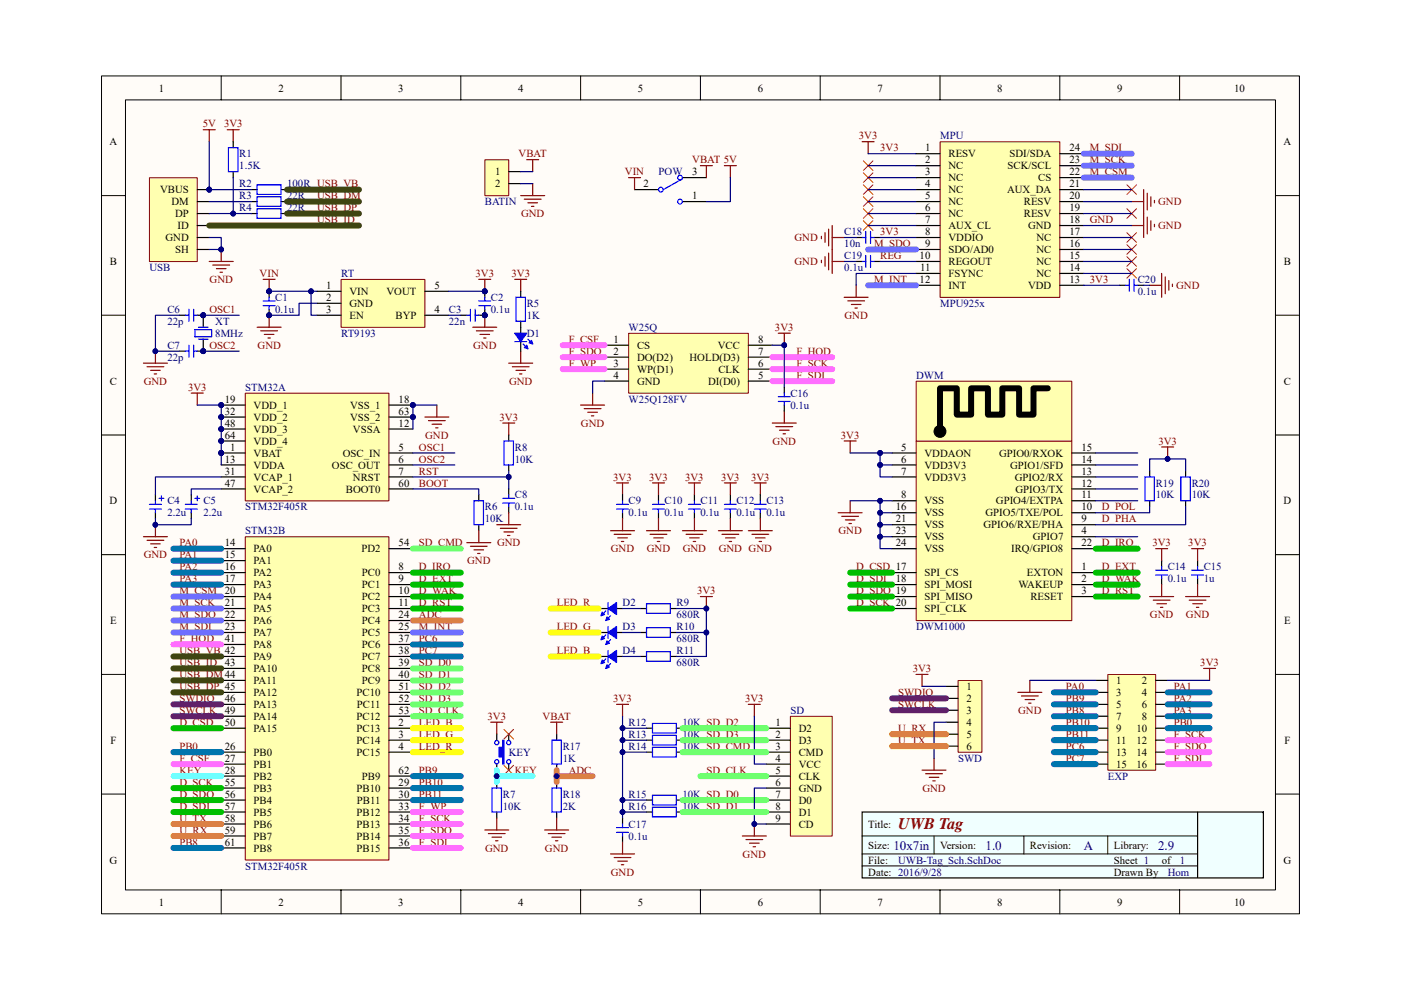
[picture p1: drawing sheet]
<svg xmlns="http://www.w3.org/2000/svg" width="297mm" height="210mm" viewBox="0 0 297 210" stroke-linecap="round" stroke-linejoin="round" font-family="sans-serif">
<defs><g id="words">
<text font-size="3.4" fill="#800000" x="190.4" y="175.9">UWB Tag</text>
<g font-size="2.8" fill="#000080">
<text x="189.4" y="180.3">10x7in</text>
<text x="209" y="180.3">1.0</text>
<text x="229.8" y="180.3">A</text>
<text x="245.6" y="180.3">2.9</text>
</g>
<g font-size="2.3">
<text x="33.7" y="19.4">1</text>
<text x="59.1" y="19.4">2</text>
<text x="84.5" y="19.4">3</text>
<text x="109.9" y="19.4">4</text>
<text x="135.3" y="19.4">5</text>
<text x="160.7" y="19.4">6</text>
<text x="186.1" y="19.4">7</text>
<text x="211.5" y="19.4">8</text>
<text x="236.8" y="19.4">9</text>
<text x="261.7" y="19.4">10</text>
<text x="23.2" y="30.8">A</text>
<text x="196.1" y="32.1">1</text>
<text x="196.1" y="34.6">2</text>
<text x="201.1" y="33.4">RESV</text>
<text x="201.1" y="35.9">NC</text>
<text x="213.6" y="35.9">SCK/SCL</text>
<text x="214" y="33.4">SDI/SDA</text>
<text x="226.8" y="34.6">23</text>
<text x="226.8" y="32.1">24</text>
<text x="272.1" y="30.8">A</text>
<text x="33.9" y="41">VBUS</text>
<text x="105" y="37.2">1</text>
<text x="105" y="39.7">2</text>
<text x="136.5" y="39.7">2</text>
<text x="146.7" y="37.2">3</text>
<text x="196.1" y="37.2">3</text>
<text x="196.1" y="39.7">4</text>
<text x="201.1" y="38.5">NC</text>
<text x="201.1" y="41">NC</text>
<text x="213.5" y="41">AUX_DA</text>
<text x="220.1" y="38.5">CS</text>
<text x="226.8" y="39.7">21</text>
<text x="226.8" y="37.2">22</text>
<text x="36.4" y="43.5">DM</text>
<text x="37.1" y="46.1">DP</text>
<text x="146.7" y="42.3">1</text>
<text x="196.1" y="42.3">5</text>
<text x="196.1" y="44.8">6</text>
<text x="196.1" y="47.3">7</text>
<text x="201.1" y="43.5">NC</text>
<text x="201.1" y="46.1">NC</text>
<text x="217.1" y="46.1">RESV</text>
<text x="217.1" y="43.5">RESV</text>
<text x="226.8" y="44.8">19</text>
<text x="226.8" y="42.3">20</text>
<text x="226.8" y="47.3">18</text>
<text x="35.1" y="51.2">GND</text>
<text x="37.1" y="53.7">SH</text>
<text x="37.7" y="48.6">ID</text>
<text x="196.1" y="49.9">8</text>
<text x="196.1" y="52.4">9</text>
<text x="201.1" y="48.6">AUX_CL</text>
<text x="201.1" y="51.2">VDDIO</text>
<text x="201.1" y="53.7">SDO/AD0</text>
<text x="218" y="48.6">GND</text>
<text x="219.7" y="53.7">NC</text>
<text x="219.7" y="51.2">NC</text>
<text x="226.8" y="52.4">16</text>
<text x="226.8" y="49.9">17</text>
<text x="23.3" y="56.2">B</text>
<text x="195" y="55">10</text>
<text x="195.1" y="57.5">11</text>
<text x="201.1" y="56.2">REGOUT</text>
<text x="201.1" y="58.8">FSYNC</text>
<text x="219.7" y="58.8">NC</text>
<text x="219.7" y="56.2">NC</text>
<text x="226.8" y="57.5">14</text>
<text x="226.8" y="55">15</text>
<text x="272.2" y="56.2">B</text>
<text x="69.1" y="61.3">1</text>
<text x="69.1" y="63.8">2</text>
<text x="74.1" y="62.6">VIN</text>
<text x="74.1" y="65.1">GND</text>
<text x="82" y="62.6">VOUT</text>
<text x="92.1" y="61.3">5</text>
<text x="195" y="60">12</text>
<text x="201.1" y="61.3">INT</text>
<text x="218" y="61.3">VDD</text>
<text x="226.8" y="60">13</text>
<text x="69.1" y="66.4">3</text>
<text x="74.1" y="67.6">EN</text>
<text x="83.9" y="67.6">BYP</text>
<text x="92.1" y="66.4">4</text>
<text x="130.1" y="72.7">1</text>
<text x="130.1" y="75.3">2</text>
<text x="130.1" y="77.8">3</text>
<text x="135.1" y="74">CS</text>
<text x="135.1" y="76.5">DO(D2)</text>
<text x="146.2" y="76.5">HOLD(D3)</text>
<text x="152.2" y="74">VCC</text>
<text x="160.7" y="72.7">8</text>
<text x="160.7" y="77.8">6</text>
<text x="160.7" y="75.3">7</text>
<text x="23.3" y="81.6">C</text>
<text x="130.1" y="80.3">4</text>
<text x="135.1" y="79.1">WP(D1)</text>
<text x="135.1" y="81.6">GND</text>
<text x="150.2" y="81.6">DI(D0)</text>
<text x="152.3" y="79.1">CLK</text>
<text x="160.7" y="80.3">5</text>
<text x="272.2" y="81.6">C</text>
<text x="47.7" y="85.4">19</text>
<text x="47.7" y="88">32</text>
<text x="53.8" y="86.7">VDD_1</text>
<text x="53.8" y="89.2">VDD_2</text>
<text x="74.2" y="89.2">VSS_2</text>
<text x="74.2" y="86.7">VSS_1</text>
<text x="84.5" y="88">63</text>
<text x="84.5" y="85.4">18</text>
<text x="47.7" y="93">64</text>
<text x="47.7" y="90.5">48</text>
<text x="48.8" y="95.6">1</text>
<text x="53.8" y="94.3">VDD_4</text>
<text x="53.8" y="91.8">VDD_3</text>
<text x="74.8" y="91.8">VSSA</text>
<text x="84.5" y="95.6">5</text>
<text x="84.5" y="90.5">12</text>
<text x="191" y="95.6">5</text>
<text x="229.3" y="95.6">15</text>
<text x="47.7" y="98.1">13</text>
<text x="47.7" y="100.7">31</text>
<text x="53.8" y="96.9">VBAT</text>
<text x="53.8" y="99.4">VDDA</text>
<text x="53.8" y="101.9">VCAP_1</text>
<text x="70.4" y="99.4">OSC_OUT</text>
<text x="72.7" y="96.9">OSC_IN</text>
<text x="74.8" y="101.9">NRST</text>
<text x="84.5" y="98.1">6</text>
<text x="84.5" y="100.7">7</text>
<text x="191" y="98.1">6</text>
<text x="191" y="100.7">7</text>
<text x="196" y="96.9">VDDAON</text>
<text x="196" y="99.4">VDD3V3</text>
<text x="196" y="101.9">VDD3V3</text>
<text x="211.8" y="96.9">GPIO0/RXOK</text>
<text x="214.1" y="99.4">GPIO1/SFD</text>
<text x="215.2" y="101.9">GPIO2/RX</text>
<text x="229.3" y="98.1">14</text>
<text x="229.3" y="100.7">13</text>
<text x="23.2" y="107">D</text>
<text x="47.7" y="103.2">47</text>
<text x="53.8" y="104.5">VCAP_2</text>
<text x="73.3" y="104.5">BOOT0</text>
<text x="84.5" y="103.2">60</text>
<text x="191" y="105.7">8</text>
<text x="196" y="107">VSS</text>
<text x="211.2" y="107">GPIO4/EXTPA</text>
<text x="215.3" y="104.5">GPIO3/TX</text>
<text x="229.3" y="105.7">11</text>
<text x="229.3" y="103.2">12</text>
<text x="272.1" y="107">D</text>
<text x="189.9" y="108.3">16</text>
<text x="189.9" y="110.8">21</text>
<text x="189.9" y="113.3">23</text>
<text x="196" y="109.5">VSS</text>
<text x="196" y="112.1">VSS</text>
<text x="208.5" y="112.1">GPIO6/RXE/PHA</text>
<text x="208.9" y="109.5">GPIO5/TXE/POL</text>
<text x="229.3" y="113.3">4</text>
<text x="229.3" y="110.8">9</text>
<text x="229.3" y="108.3">10</text>
<text x="47.7" y="115.9">14</text>
<text x="47.7" y="118.4">15</text>
<text x="53.8" y="117.2">PA0</text>
<text x="53.8" y="119.7">PA1</text>
<text x="76.6" y="117.2">PD2</text>
<text x="84.5" y="115.9">54</text>
<text x="189.9" y="115.9">24</text>
<text x="196" y="114.6">VSS</text>
<text x="196" y="117.2">VSS</text>
<text x="214.4" y="117.2">IRQ/GPIO8</text>
<text x="219" y="114.6">GPIO7</text>
<text x="229.3" y="115.9">22</text>
<text x="47.7" y="121">16</text>
<text x="47.7" y="123.5">17</text>
<text x="53.8" y="122.2">PA2</text>
<text x="53.8" y="124.8">PA3</text>
<text x="76.7" y="122.2">PC0</text>
<text x="76.7" y="124.8">PC1</text>
<text x="84.5" y="121">8</text>
<text x="84.5" y="123.5">9</text>
<text x="189.9" y="123.5">18</text>
<text x="196" y="122.2">SPI_CS</text>
<text x="196" y="124.8">SPI_MOSI</text>
<text x="215.9" y="124.8">WAKEUP</text>
<text x="217.7" y="122.2">EXTON</text>
<text x="229.3" y="123.5">2</text>
<text x="229.3" y="121">1</text>
<text x="47.7" y="126">20</text>
<text x="47.7" y="128.6">21</text>
<text x="47.7" y="131.1">22</text>
<text x="53.8" y="127.3">PA4</text>
<text x="53.8" y="129.9">PA5</text>
<text x="76.7" y="127.3">PC2</text>
<text x="76.7" y="129.9">PC3</text>
<text x="84.5" y="126">10</text>
<text x="84.5" y="128.6">11</text>
<text x="84.5" y="131.1">24</text>
<text x="196" y="127.3">SPI_MISO</text>
<text x="196" y="129.9">SPI_CLK</text>
<text x="218.5" y="127.3">RESET</text>
<text x="229.3" y="126">3</text>
<text x="23.4" y="132.4">E</text>
<text x="47.7" y="133.7">23</text>
<text x="47.7" y="136.2">41</text>
<text x="53.8" y="132.4">PA6</text>
<text x="53.8" y="134.9">PA7</text>
<text x="53.8" y="137.5">PA8</text>
<text x="76.7" y="132.4">PC4</text>
<text x="76.7" y="134.9">PC5</text>
<text x="76.7" y="137.5">PC6</text>
<text x="84.5" y="133.7">25</text>
<text x="84.5" y="136.2">37</text>
<text x="272.3" y="132.4">E</text>
<text x="47.7" y="141.3">43</text>
<text x="53.8" y="140">PA9</text>
<text x="53.8" y="142.6">PA10</text>
<text x="76.7" y="140">PC7</text>
<text x="76.7" y="142.6">PC8</text>
<text x="84.5" y="138.7">38</text>
<text x="84.5" y="141.3">39</text>
<text x="84.5" y="143.8">40</text>
<text x="47.7" y="148.9">46</text>
<text x="53.8" y="145.1">PA11</text>
<text x="53.8" y="147.6">PA12</text>
<text x="75.6" y="147.6">PC10</text>
<text x="76.7" y="145.1">PC9</text>
<text x="84.5" y="146.4">51</text>
<text x="84.5" y="148.9">52</text>
<text x="204.9" y="146.4">1</text>
<text x="204.9" y="148.9">2</text>
<text x="236.7" y="145.1">1</text>
<text x="236.7" y="147.6">3</text>
<text x="242.1" y="145.1">2</text>
<text x="242.1" y="147.6">4</text>
<text x="47.7" y="151.4">49</text>
<text x="47.7" y="154">50</text>
<text x="53.8" y="150.2">PA13</text>
<text x="53.8" y="152.7">PA14</text>
<text x="53.8" y="155.2">PA15</text>
<text x="75.6" y="155.2">PC13</text>
<text x="75.6" y="152.7">PC12</text>
<text x="75.7" y="150.2">PC11</text>
<text x="84.5" y="154">2</text>
<text x="84.5" y="151.4">53</text>
<text x="164.4" y="154">1</text>
<text x="169.4" y="155.2">D2</text>
<text x="204.9" y="151.4">3</text>
<text x="204.9" y="154">4</text>
<text x="236.7" y="150.2">5</text>
<text x="236.7" y="152.7">7</text>
<text x="236.7" y="155.2">9</text>
<text x="241" y="155.2">10</text>
<text x="242.1" y="150.2">6</text>
<text x="242.1" y="152.7">8</text>
<text x="23.4" y="157.8">F</text>
<text x="47.7" y="159">26</text>
<text x="47.7" y="161.6">27</text>
<text x="53.8" y="160.3">PB0</text>
<text x="75.6" y="157.8">PC14</text>
<text x="75.6" y="160.3">PC15</text>
<text x="84.5" y="156.5">3</text>
<text x="84.5" y="159">4</text>
<text x="164.4" y="156.5">2</text>
<text x="164.4" y="159">3</text>
<text x="164.4" y="161.6">4</text>
<text x="169.4" y="157.8">D3</text>
<text x="169.4" y="160.3">CMD</text>
<text x="204.9" y="156.5">5</text>
<text x="204.9" y="159">6</text>
<text x="236.7" y="157.8">11</text>
<text x="236.7" y="160.3">13</text>
<text x="241" y="157.8">12</text>
<text x="241" y="160.3">14</text>
<text x="272.3" y="157.8">F</text>
<text x="47.7" y="164.1">28</text>
<text x="47.7" y="166.7">55</text>
<text x="53.8" y="162.9">PB1</text>
<text x="53.8" y="165.4">PB2</text>
<text x="53.8" y="167.9">PB3</text>
<text x="75.6" y="167.9">PB10</text>
<text x="76.7" y="165.4">PB9</text>
<text x="84.5" y="166.7">29</text>
<text x="84.5" y="164.1">62</text>
<text x="164.4" y="164.1">5</text>
<text x="164.4" y="166.7">6</text>
<text x="169.4" y="162.9">VCC</text>
<text x="169.4" y="165.4">CLK</text>
<text x="169.4" y="167.9">GND</text>
<text x="236.7" y="162.9">15</text>
<text x="241" y="162.9">16</text>
<text x="47.7" y="169.2">56</text>
<text x="47.7" y="171.7">57</text>
<text x="53.8" y="170.5">PB4</text>
<text x="53.8" y="173">PB5</text>
<text x="75.6" y="173">PB12</text>
<text x="75.7" y="170.5">PB11</text>
<text x="84.5" y="171.7">33</text>
<text x="84.5" y="169.2">30</text>
<text x="164.4" y="169.2">7</text>
<text x="164.4" y="171.7">8</text>
<text x="169.4" y="170.5">D0</text>
<text x="169.4" y="173">D1</text>
<text x="47.7" y="174.3">58</text>
<text x="47.7" y="176.8">59</text>
<text x="47.7" y="179.4">61</text>
<text x="53.8" y="175.6">PB6</text>
<text x="53.8" y="178.1">PB7</text>
<text x="75.6" y="175.6">PB13</text>
<text x="75.6" y="178.1">PB14</text>
<text x="84.5" y="174.3">34</text>
<text x="84.5" y="176.8">35</text>
<text x="84.5" y="179.4">36</text>
<text x="164.4" y="174.3">9</text>
<text x="169.4" y="175.6">CD</text>
<text x="184.1" y="175.6">Title:</text>
<text x="23.2" y="183.2">G</text>
<text x="53.8" y="180.6">PB8</text>
<text x="75.6" y="180.6">PB15</text>
<text x="184.1" y="180">Size:</text>
<text x="184.1" y="185.7">Date: 2016/9/28</text>
<text x="184.1" y="183.2">File:</text>
<text x="199.3" y="180">Version:</text>
<text x="218.4" y="180">Revision:</text>
<text x="236.2" y="185.7">Drawn By</text>
<text x="236.2" y="180">Library:</text>
<text x="236.2" y="183.2">Sheet 1</text>
<text x="246.3" y="183.2">of</text>
<text x="272.1" y="183.2">G</text>
<text x="33.7" y="192.1">1</text>
<text x="59.1" y="192.1">2</text>
<text x="84.5" y="192.1">3</text>
<text x="109.9" y="192.1">4</text>
<text x="135.3" y="192.1">5</text>
<text x="160.7" y="192.1">6</text>
<text x="186.1" y="192.1">7</text>
<text x="211.5" y="192.1">8</text>
<text x="236.8" y="192.1">9</text>
<text x="261.7" y="192.1">10</text>
</g>
<g font-size="2.3" fill="#800000">
<text x="43" y="27">5V</text>
<text x="47.5" y="27">3V3</text>
<text x="182.1" y="29.6">3V3</text>
<text x="110" y="33.4">VBAT</text>
<text x="146.8" y="34.6">VBAT 5V</text>
<text x="186.6" y="32.1">3V3</text>
<text x="231.1" y="34.6">M_SCK</text>
<text x="231.1" y="32.1">M_SDI</text>
<text x="132.5" y="37.2">VIN</text>
<text x="231.1" y="37.2">M_CSM</text>
<text x="67.2" y="42.3">USB_DM</text>
<text x="67.2" y="44.8">USB_DP</text>
<text x="67.2" y="47.3">USB_ID</text>
<text x="110.5" y="46.1">GND</text>
<text x="231.1" y="47.3">GND</text>
<text x="245.6" y="43.5">GND</text>
<text x="168.4" y="51.2">GND</text>
<text x="185.4" y="52.4">M_SDO</text>
<text x="186.6" y="49.9">3V3</text>
<text x="245.6" y="48.6">GND</text>
<text x="55.1" y="58.8">VIN</text>
<text x="100.8" y="58.8">3V3</text>
<text x="108.5" y="58.8">3V3</text>
<text x="168.4" y="56.2">GND</text>
<text x="186.6" y="55">REG</text>
<text x="44.4" y="60">GND</text>
<text x="185.4" y="60">M_INT</text>
<text x="231.1" y="60">3V3</text>
<text x="249.4" y="61.3">GND</text>
<text x="44.4" y="66.4">OSC1</text>
<text x="164.3" y="70.2">3V3</text>
<text x="179" y="67.6">GND</text>
<text x="44.4" y="74">OSC2</text>
<text x="54.6" y="74">GND</text>
<text x="100.3" y="74">GND</text>
<text x="120.6" y="72.7">F_CSF</text>
<text x="120.6" y="75.3">F_SDO</text>
<text x="120.6" y="77.8">F_WP</text>
<text x="168.8" y="77.8">F_SCK</text>
<text x="168.8" y="75.3">F_HOD</text>
<text x="30.5" y="81.6">GND</text>
<text x="39.9" y="82.9">3V3</text>
<text x="107.9" y="81.6">GND</text>
<text x="168.8" y="80.3">F_SDI</text>
<text x="105.9" y="89.2">3V3</text>
<text x="88.8" y="95.6">OSC1</text>
<text x="90.1" y="93">GND</text>
<text x="123.2" y="90.5">GND</text>
<text x="163.8" y="94.3">GND</text>
<text x="178.3" y="93">3V3</text>
<text x="245.6" y="94.3">3V3</text>
<text x="88.8" y="98.1">OSC2</text>
<text x="88.8" y="100.7">RST</text>
<text x="130" y="101.9">3V3</text>
<text x="137.6" y="101.9">3V3</text>
<text x="145.3" y="101.9">3V3</text>
<text x="152.9" y="101.9">3V3</text>
<text x="159.2" y="101.9">3V3</text>
<text x="88.8" y="103.2">BOOT</text>
<text x="177.8" y="113.3">GND</text>
<text x="233.6" y="108.3">D_POL</text>
<text x="233.6" y="110.8">D_PHA</text>
<text x="30.5" y="118.4">GND</text>
<text x="38" y="115.9">PA0</text>
<text x="38" y="118.4">PA1</text>
<text x="88.8" y="115.9">SD_CMD</text>
<text x="99" y="119.7">GND</text>
<text x="105.4" y="115.9">GND</text>
<text x="129.5" y="117.2">GND</text>
<text x="137.1" y="117.2">GND</text>
<text x="144.8" y="117.2">GND</text>
<text x="152.4" y="117.2">GND GND</text>
<text x="233.6" y="115.9">D_IRQ</text>
<text x="244.3" y="115.9">3V3</text>
<text x="251.9" y="115.9">3V3</text>
<text x="38" y="121">PA2</text>
<text x="38" y="123.5">PA3</text>
<text x="88.8" y="121">D_IRQ</text>
<text x="88.8" y="123.5">D_EXT</text>
<text x="181.5" y="123.5">D_SDI</text>
<text x="181.5" y="121">D_CSD 17</text>
<text x="233.6" y="121">D_EXT</text>
<text x="233.6" y="123.5">D_WAK</text>
<text x="38" y="126">M_CSM</text>
<text x="38" y="131.1">M_SDO</text>
<text x="38" y="128.6">M_SCK</text>
<text x="88.8" y="128.6">D_RST</text>
<text x="88.8" y="126">D_WAK</text>
<text x="88.8" y="131.1">ADC</text>
<text x="118" y="128.6">LED_R</text>
<text x="147.8" y="126">3V3</text>
<text x="181.5" y="126">D_SDO 19</text>
<text x="181.5" y="128.6">D_SCK 20</text>
<text x="233.6" y="126">D_RST</text>
<text x="243.8" y="131.1">GND</text>
<text x="251.4" y="131.1">GND</text>
<text x="38" y="133.7">M_SDI</text>
<text x="38" y="136.2">F_HOD</text>
<text x="88.8" y="136.2">PC6</text>
<text x="88.8" y="133.7">M_INT</text>
<text x="118" y="133.7">LED_G</text>
<text x="38" y="143.8">USB_DM44</text>
<text x="38" y="141.3">USB_ID</text>
<text x="38" y="138.7">USB_VB 42</text>
<text x="88.8" y="138.7">PC7</text>
<text x="88.8" y="141.3">SD_D0</text>
<text x="88.8" y="143.8">SD_D1</text>
<text x="118" y="138.7">LED_B</text>
<text x="193.5" y="142.6">3V3</text>
<text x="254.5" y="141.3">3V3</text>
<text x="38" y="148.9">SWDIO</text>
<text x="38" y="146.4">USB_DP 45</text>
<text x="88.8" y="146.4">SD_D2</text>
<text x="88.8" y="148.9">SD_D3</text>
<text x="130" y="148.9">3V3</text>
<text x="158" y="148.9">3V3</text>
<text x="190.4" y="147.6">SWDIO</text>
<text x="226" y="148.9">PB9</text>
<text x="226" y="146.4">PA0</text>
<text x="248.9" y="146.4">PA1</text>
<text x="248.9" y="148.9">PA2</text>
<text x="38" y="151.4">SWCLK</text>
<text x="38" y="154">D_CSD</text>
<text x="88.8" y="151.4">SD_CLK</text>
<text x="88.8" y="154">LED_B</text>
<text x="103.4" y="152.7">3V3</text>
<text x="115" y="152.7">VBAT</text>
<text x="190.4" y="150.2">SWCLK</text>
<text x="190.4" y="155.2">U_RX</text>
<text x="215.9" y="151.4">GND</text>
<text x="226" y="151.4">PB8</text>
<text x="226" y="154">PB10</text>
<text x="248.9" y="151.4">PA3</text>
<text x="248.9" y="154">PB0</text>
<text x="38" y="159">PB0</text>
<text x="38" y="161.6">F_CSF</text>
<text x="88.8" y="159">LED_R</text>
<text x="88.8" y="156.5">LED_G</text>
<text x="190.4" y="157.8">U_TX</text>
<text x="226" y="156.5">PB11</text>
<text x="226" y="159">PC6</text>
<text x="226" y="161.6">PC7</text>
<text x="248.9" y="159">F_SDO</text>
<text x="248.9" y="156.5">F_SCK</text>
<text x="248.9" y="161.6">F_SDI</text>
<text x="38" y="164.1">KEY</text>
<text x="38" y="166.7">D_SCK</text>
<text x="88.8" y="164.1">PB9</text>
<text x="88.8" y="166.7">PB10</text>
<text x="109.2" y="164.1">KEY</text>
<text x="120.6" y="164.1">ADC</text>
<text x="149.8" y="164.1">SD_CLK</text>
<text x="195.6" y="167.9">GND</text>
<text x="38" y="171.7">D_SDI</text>
<text x="38" y="169.2">D_SDO</text>
<text x="88.8" y="169.2">PB11</text>
<text x="88.8" y="171.7">F_WP</text>
<text x="38" y="179.4">PB8</text>
<text x="38" y="174.3">U_TX</text>
<text x="38" y="176.8">U_RX</text>
<text x="88.8" y="176.8">F_SDO</text>
<text x="88.8" y="174.3">F_SCK</text>
<text x="88.8" y="179.4">F_SDI</text>
<text x="102.8" y="180.6">GND</text>
<text x="115.5" y="180.6">GND</text>
<text x="129.5" y="185.7">GND</text>
<text x="157.5" y="181.9">GND</text>
</g>
<g font-size="2.3" fill="#000080">
<text x="199.3" y="29.6">MPU</text>
<text x="50.7" y="35.9">1.5K</text>
<text x="50.7" y="33.4">R1</text>
<text x="50.7" y="39.7">R2</text>
<text x="60.9" y="39.7">100R USB_VB</text>
<text x="139.6" y="37.2">POW</text>
<text x="50.7" y="42.3">R3</text>
<text x="50.7" y="44.8">R4</text>
<text x="60.9" y="42.3">22R</text>
<text x="60.9" y="44.8">22R</text>
<text x="102.8" y="43.5">BATIN</text>
<text x="179" y="49.9">C18</text>
<text x="179" y="52.4">10n</text>
<text x="31.7" y="57.5">USB</text>
<text x="72.3" y="58.8">RT</text>
<text x="179" y="57.5">0.1u</text>
<text x="179" y="55">C19</text>
<text x="58.4" y="63.8">C1</text>
<text x="104.1" y="63.8">C2</text>
<text x="111.7" y="65.1">R5</text>
<text x="199.3" y="65.1">MPU925x</text>
<text x="241.2" y="62.6">0.1u</text>
<text x="241.2" y="60">C20</text>
<text x="35.5" y="68.9">22p</text>
<text x="35.5" y="66.4">C6</text>
<text x="45.7" y="68.9">XT</text>
<text x="45.7" y="71.5">8MHz</text>
<text x="58.4" y="66.4">0.1u</text>
<text x="72.3" y="71.5">RT9193</text>
<text x="95.2" y="68.9">22n</text>
<text x="95.2" y="66.4">C3</text>
<text x="104.1" y="66.4">0.1u</text>
<text x="111.7" y="67.6">1K</text>
<text x="111.7" y="71.5">D1</text>
<text x="133.3" y="70.2">W25Q</text>
<text x="35.5" y="76.5">22p</text>
<text x="35.5" y="74">C7</text>
<text x="52" y="82.9">STM32A</text>
<text x="194.2" y="80.3">DWM</text>
<text x="133.3" y="85.4">W25Q128FV</text>
<text x="167.6" y="86.7">0.1u</text>
<text x="167.6" y="84.2">C16</text>
<text x="109.2" y="95.6">R8</text>
<text x="109.2" y="98.1">10K</text>
<text x="35.5" y="107">C4</text>
<text x="43.1" y="107">C5</text>
<text x="109.2" y="105.7">C8</text>
<text x="133.3" y="107">C9</text>
<text x="140.9" y="107">C10</text>
<text x="148.5" y="107">C11</text>
<text x="156.1" y="107">C12</text>
<text x="162.5" y="107">C13</text>
<text x="245" y="105.7">10K</text>
<text x="245" y="103.2">R19</text>
<text x="252.7" y="105.7">10K</text>
<text x="252.7" y="103.2">R20</text>
<text x="35.5" y="109.5">2.2u</text>
<text x="43.1" y="109.5">2.2u</text>
<text x="52" y="108.3">STM32F405R</text>
<text x="52" y="113.3">STM32B</text>
<text x="102.8" y="110.8">10K</text>
<text x="102.8" y="108.3">R6</text>
<text x="109.2" y="108.3">0.1u</text>
<text x="133.3" y="109.5">0.1u</text>
<text x="140.9" y="109.5">0.1u</text>
<text x="148.5" y="109.5">0.1u</text>
<text x="156.1" y="109.5">0.1u</text>
<text x="162.5" y="109.5">0.1u</text>
<text x="247.6" y="123.5">0.1u</text>
<text x="247.6" y="121">C14</text>
<text x="255.2" y="123.5">1u</text>
<text x="255.2" y="121">C15</text>
<text x="132" y="128.6">D2</text>
<text x="143.4" y="128.6">R9</text>
<text x="143.4" y="131.1">680R</text>
<text x="132" y="133.7">D3</text>
<text x="143.4" y="136.2">680R</text>
<text x="143.4" y="133.7">R10</text>
<text x="194.2" y="133.7">DWM1000</text>
<text x="132" y="138.7">D4</text>
<text x="143.4" y="141.3">680R</text>
<text x="143.4" y="138.7">R11</text>
<text x="133.3" y="154">R12</text>
<text x="144.7" y="154">10K SD_D2</text>
<text x="167.6" y="151.4">SD</text>
<text x="107.9" y="160.3">KEY</text>
<text x="119.3" y="161.6">1K</text>
<text x="119.3" y="159">R17</text>
<text x="133.3" y="156.5">R13</text>
<text x="133.3" y="159">R14</text>
<text x="144.7" y="156.5">10K SD_D3</text>
<text x="144.7" y="159">10K SD_CMD</text>
<text x="203.1" y="161.6">SWD</text>
<text x="234.9" y="165.4">EXP</text>
<text x="106.6" y="169.2">R7</text>
<text x="106.6" y="171.7">10K</text>
<text x="119.3" y="171.7">2K</text>
<text x="119.3" y="169.2">R18</text>
<text x="133.3" y="169.2">R15</text>
<text x="133.3" y="171.7">R16</text>
<text x="144.7" y="169.2">10K SD_D0</text>
<text x="144.7" y="171.7">10K SD_D1</text>
<text x="133.3" y="178.1">0.1u</text>
<text x="133.3" y="175.6">C17</text>
<text x="52" y="184.4">STM32F405R</text>
<text x="190.4" y="183.2">UWB-Tag_Sch.SchDoc</text>
<text x="247.6" y="185.7">Hom</text>
<text x="250.1" y="183.2">1</text>
</g>
</g></defs>
<path d="M21.5 16.1h254v177.7h-254z" fill="#fffcf8"/>
<path d="M21.5 16.1h254v177.7h-254z" fill="none" stroke="#000" stroke-width=".21"/>
<path d="M26.6 21.2h243.8v167.6h-243.8z" fill="#fffcf8"/>
<g fill="none" stroke="#000" stroke-width=".21">
<path d="M46.9 16.1v5.1M72.3 16.1v5.1M97.7 16.1v5.1M123.1 16.1v5.1M148.5 16.1v5.1M173.9 16.1v5.1M199.3 16.1v5.1M224.7 16.1v5.1M250.1 16.1v5.1M26.6 21.2h243.8v167.6h-243.8zM21.5 41.5h5.1M270.4 41.5h5.1"/>
<path d="M21.5 66.9h5.1M270.4 66.9h5.1M21.5 92.3h5.1M270.4 92.3h5.1M21.5 117.6h5.1M270.4 117.6h5.1M21.5 143h5.1M270.4 143h5.1M21.5 168.4h5.1M270.4 168.4h5.1M46.9 188.7v5.1M72.3 188.7v5.1"/>
<path d="M97.7 188.7v5.1M123.1 188.7v5.1M148.5 188.7v5.1M173.9 188.7v5.1M199.3 188.7v5.1M224.7 188.7v5.1M250.1 188.7v5.1"/>
</g>
<path d="M194.3 93.6h32.9v38h-32.9z" fill="#ffffb0"/>
<path d="M194.2 93.6h33v38h-33z" fill="none" stroke="#800000" stroke-width=".21"/>
<g fill="none" stroke="#000" stroke-width=".25">
<path d="M189.1 96.1h5.1M189.1 98.6h5.1M227.2 96.1h5.1M227.2 98.6h5.1M189.1 113.8h5.1M189.1 101.2h5.1M189.1 106.2h5.1M189.1 111.3h5.1M189.1 108.8h5.1M189.1 116.4h5.1M227.2 113.8h5.1M227.2 101.2h5.1"/>
<path d="M227.2 106.2h5.1M227.2 111.3h5.1M227.2 108.8h5.1M227.2 103.7h5.1M227.2 116.4h5.1M189.1 121.5h5.1M189.1 124h5.1M189.1 126.5h5.1M189.1 129.1h5.1M227.2 121.5h5.1M227.2 124h5.1M227.2 126.5h5.1"/>
</g>
<path d="M194.3 80.9h32.9v12.7h-32.9z" fill="#ffffb0"/>
<path d="M194.2 80.9h33v12.7h-33z" fill="none" stroke="#800000" stroke-width=".21"/>
<path d="M222.2 82.4h-3.1v5.5h-3v-5.5h-3.6v5.5h-3v-5.5h-3.6v5.5h-3v-5.5h-3.6v9.1" fill="none" stroke="#000" stroke-width="1.3"/>
<circle cx="199.3" cy="91.5" r="1.26" fill="#000" stroke="#000" stroke-width=".21"/>
<path d="M243.8 99.9v1.3M251.4 99.9v1.3M243.8 106.2v1.3M246.3 118.9v1.3M251.4 106.2v1.3M253.9 118.9v1.3M246.3 122.7v1.3M253.9 122.7v1.3" fill="none" stroke="#000" stroke-width=".25"/>
<path d="M242.7 101.2h2v5h-2zM250.4 101.2h2v5h-2zM245 120.9h2.6M245 122h2.6M246.3 120.2v.7M246.3 122v.7M252.6 120.9h2.6M252.6 122h2.6M253.9 120.2v.7M253.9 122v.7" fill="none" stroke="#00f" stroke-width=".25"/>
<g fill="none" stroke="#800000" stroke-width=".25">
<path d="M179 93.5h2.5M180.3 93.5v2.6M246.3 94.8h2.5M247.6 94.8v2.5M177.7 108.8h5.1M178.5 109.5h3.5M179.2 110.3h2.1M180 111h.5M180.3 106.2v2.6M245 116.4h2.6M246.3 116.4v2.5M252.6 116.4h2.6"/>
<path d="M253.9 116.4v2.5M243.8 126.5h5M244.5 127.3h3.6M245.3 128.1h2M246 128.8h.5M246.3 124v2.5M251.4 126.5h5.1M252.1 127.3h3.6M252.9 128.1h2M253.7 128.8h.5M253.9 124v2.5"/>
</g>
<circle cx="247.5" cy="97.3" r=".5" fill="#000080" stroke="#000080" stroke-width=".21"/>
<path d="M182.8 172.2v14h85.1v-14z" fill-rule="evenodd" fill="#f0ffff" stroke="#000" stroke-width=".25"/>
<path d="M182.8 177.3h71.1M198 177.3v3.8M217.1 177.3v3.8M234.9 177.3v3.8M182.8 183.7h71.1M182.8 181.1h71.1" fill="none" stroke="#000" stroke-width=".21"/>
<path d="M144.7 37.7h5.1M134.5 40.2h5.1M144.7 42.8h5.1M118 155.7v1.3M118 162.1v1.2M118 165.9v1.3M118 172.2v1.3M253.9 172.2v13.9" fill="none" stroke="#000" stroke-width=".25"/>
<g fill="none" stroke="#00f" stroke-width=".25">
<path d="M144.7 37.9l-4.1 2.3M117 157h2v5.1h-2zM117 167.2h2v5h-2z"/>
<circle cx="144.2" cy="37.7" r=".5"/>
<circle cx="140.1" cy="40.2" r=".5"/>
<circle cx="144.2" cy="42.8" r=".5"/>
</g>
<path d="M133.3 37.7h2.5M134.5 37.7v2.5M148.5 35.1h2.5M149.8 35.1v2.6M116.8 153.2h2.5M118 153.2v2.5M115.5 176h5.1M116.2 176.8h3.6M117 177.6h2M117.8 178.3h.5M118 173.5v2.5" fill="none" stroke="#800000" stroke-width=".25"/>
<path d="M102.8 33.9h5.1v7.6h-5.1z" fill="#ffffb0"/>
<path d="M102.8 33.9h5.1v7.6h-5.1z" fill="none" stroke="#800000" stroke-width=".21"/>
<path d="M107.9 36.4h2.5M107.9 38.9h2.5M107.9 92.3v1.2M107.9 98.6v1.3M33 104.9v1.3M33 108.8v1.2M40.6 104.9v1.3M40.6 108.8v1.2M107.9 103.7v1.2M107.9 107.5v1.3" fill="none" stroke="#000" stroke-width=".25"/>
<g fill="none" stroke="#800000" stroke-width=".25">
<path d="M111.7 33.9h2.5M112.9 33.9v2.5M112.9 38.9v2.6M110.4 41.5h5.1M111.2 42.2h3.5M111.9 43h2.1M112.7 43.8h.5M40.6 83.4h2.5M41.8 83.4v2.5M90.1 88.5h5.1M90.8 89.2h3.6M91.6 90h2"/>
<path d="M92.4 90.7h.5M92.6 85.9v2.6M106.6 89.7h2.5M107.9 89.7v2.6"/>
</g>
<g fill="none" stroke="#00f" stroke-width=".25">
<path d="M106.8 93.5h2.1v5.1h-2.1zM31.7 108h2.5M31.7 107h2.5M33 106.2v.8M33 108v.8M33.7 105.7h1M34.2 105.2v1M39.3 108h2.5M39.3 107h2.5M40.6 106.2v.8M40.6 108v.8M41.3 105.7h1"/>
<path d="M41.8 105.2v1M106.6 105.7h2.5M106.6 106.7h2.5M107.9 104.9v.8M107.9 106.7v.8"/>
</g>
<path d="M52 83.4h30.5v22.8h-30.5z" fill="#ffffb0"/>
<path d="M52 83.4h30.5v22.8h-30.5z" fill="none" stroke="#800000" stroke-width=".21"/>
<g fill="none" stroke="#000" stroke-width=".25">
<path d="M38 66.9h1.3M38 74.5h1.3M41.8 66.9h1.3v2.5M43.1 71.9v2.6h-1.3M46.9 96.1h5.1M46.9 98.6h5.1M46.9 91h5.1M46.9 88.5h5.1M46.9 93.5h5.1M46.9 85.9h5.1M82.5 96.1h5M82.5 98.6h5"/>
<path d="M82.5 91h5M82.5 88.5h5M82.5 85.9h5M46.9 101.2h5.1M46.9 103.7h5.1M82.5 101.2h5M82.5 103.7h5M101.5 104.9v1.3M101.5 111.3v1.3"/>
</g>
<g fill="#000080" stroke="#000080" stroke-width=".21">
<circle cx="46.9" cy="96.1" r=".5"/>
<circle cx="87.5" cy="88.5" r=".5"/>
<circle cx="46.9" cy="93.5" r=".5"/>
<circle cx="46.9" cy="85.9" r=".5"/>
<circle cx="87.5" cy="85.9" r=".5"/>
<circle cx="46.9" cy="88.5" r=".5"/>
<circle cx="46.9" cy="91" r=".5"/>
<circle cx="32.9" cy="111.3" r=".5"/>
<circle cx="43.1" cy="66.9" r=".5"/>
<circle cx="43.1" cy="74.5" r=".5"/>
<circle cx="32.9" cy="74.5" r=".5"/>
</g>
<path d="M39.3 66.9h.7M39.3 74.5h.7M40 65.6v2.5M40 73.2v2.6M41.1 65.6v2.5M41.1 73.2v2.6M41.1 66.9h.7M41.1 74.5h.7M41.3 69.9h3.6v1.5h-3.6zM42.1 69.4h2M42.1 71.9h2M100.5 106.2h2v5.1h-2z" fill="none" stroke="#00f" stroke-width=".25"/>
<g fill="none" stroke="#800000" stroke-width=".25">
<path d="M30.4 77h5.1M31.2 77.8h3.5M31.9 78.5h2.1M32.7 79.3h.5M33 74.5v2.5M30.4 113.8h5.1M31.2 114.6h3.5M31.9 115.4h2.1M32.7 116.1h.5M33 111.3v2.5M99 115.1h5.1M99.7 115.9h3.6"/>
<path d="M100.5 116.6h2M101.3 117.4h.5M101.5 112.6v2.5M105.3 111.3h5.1M106.1 112.1h3.5M106.8 112.8h2.1M107.6 113.6h.5M107.9 108.8v2.5"/>
</g>
<path d="M52 113.9h30.5v68.5h-30.5z" fill="#ffffb0"/>
<path d="M52 113.9h30.5v68.5h-30.5z" fill="none" stroke="#800000" stroke-width=".21"/>
<g fill="none" stroke="#000" stroke-width=".25">
<path d="M49.4 30.1v1.2M49.4 36.4v1.3M53.3 42.8h1.2M53.3 45.3h1.2M59.6 42.8h1.3M59.6 45.3h1.3M46.9 116.4h5.1M46.9 118.9h5.1M82.5 116.4h5M46.9 121.5h5.1M46.9 124h5.1M46.9 126.5h5.1"/>
<path d="M46.9 129.1h5.1M46.9 131.6h5.1M46.9 134.2h5.1M46.9 136.7h5.1M46.9 139.2h5.1M82.5 121.5h5M82.5 124h5M82.5 126.5h5M82.5 129.1h5M82.5 131.6h5M82.5 134.2h5M82.5 136.7h5"/>
<path d="M82.5 139.2h5M46.9 154.5h5.1M46.9 159.5h5.1M46.9 141.8h5.1M46.9 144.3h5.1M46.9 146.9h5.1M46.9 149.4h5.1M46.9 151.9h5.1M82.5 154.5h5M82.5 157h5M82.5 159.5h5M82.5 141.8h5"/>
<path d="M82.5 144.3h5M82.5 146.9h5M82.5 149.4h5M82.5 151.9h5M46.9 162.1h5.1M46.9 164.6h5.1M46.9 167.2h5.1M46.9 169.7h5.1M46.9 172.2h5.1M46.9 174.8h5.1M46.9 177.3h5.1M46.9 179.9h5.1"/>
<path d="M82.5 164.6h5M82.5 167.2h5M82.5 169.7h5M82.5 172.2h5M82.5 174.8h5M82.5 177.3h5M82.5 179.9h5"/>
</g>
<path d="M48.2 27.5h2.5M49.4 27.5v2.6M44.4 55.5h5M45.1 56.2h3.6M45.9 57h2M46.6 57.7h.6M46.9 52.9v2.6" fill="none" stroke="#800000" stroke-width=".25"/>
<path d="M48.4 31.3h2v5.1h-2zM54.5 41.7h5.1v2.1h-5.1zM54.5 44.3h5.1v2h-5.1z" fill="none" stroke="#00f" stroke-width=".25"/>
<circle cx="46.9" cy="52.9" r=".5" fill="#000080" stroke="#000080" stroke-width=".21"/>
<path d="M31.7 37.7h10.1v17.8h-10.1z" fill="#ffffb0"/>
<path d="M31.7 37.7h10.1v17.8h-10.1z" fill="none" stroke="#800000" stroke-width=".21"/>
<g fill="none" stroke="#000" stroke-width=".25">
<path d="M41.8 40.2h2.6M41.8 42.8h2.6M41.8 45.3h2.6M41.8 47.8h2.6M41.8 50.4h2.6M41.8 52.9h2.6M110.4 61.8v1.3M110.4 68.1v1.3M132 104.9v1.3M132 108.8v1.2M139.6 104.9v1.3M139.6 108.8v1.2"/>
<path d="M147.2 104.9v1.3M147.2 108.8v1.2M154.9 104.9v1.3M154.9 108.8v1.2M161.2 104.9v1.3M161.2 108.8v1.2M137.1 154.5h1.2M137.1 157h1.2M137.1 159.5h1.2M143.4 154.5h1.3M143.4 157h1.3M143.4 159.5h1.3"/>
<path d="M132 173.5v1.3M132 177.3v1.3M137.1 169.7h1.2M137.1 172.2h1.2M143.4 169.7h1.3M143.4 172.2h1.3"/>
</g>
<g fill="#000080" stroke="#000080" stroke-width=".21">
<circle cx="44.3" cy="40.2" r=".5"/>
<circle cx="159.9" cy="174.8" r=".5"/>
</g>
<g fill="none" stroke="#800000" stroke-width=".25">
<path d="M109.1 59.2h2.6M110.4 59.2v2.6M107.9 77h5M108.6 77.8h3.6M109.4 78.5h2M110.1 79.3h.6M110.4 74.5v2.5M129.5 112.6h5M130.2 113.3h3.6M130.7 102.4h2.6M131 114.1h2M131.7 114.9h.5"/>
<path d="M132 102.4v2.5M132 110v2.6M137.1 112.6h5.1M137.8 113.3h3.6M138.3 102.4h2.6M138.6 114.1h2M139.4 114.9h.5M139.6 102.4v2.5M139.6 110v2.6M144.7 112.6h5.1M145.5 113.3h3.5M146 102.4h2.5"/>
<path d="M146.2 114.1h2M147 114.9h.5M147.2 102.4v2.5M147.2 110v2.6M152.3 112.6h5.1M153.1 113.3h3.5M153.6 102.4h2.5M153.8 114.1h2.1M154.6 114.9h.5M154.9 102.4v2.5M154.9 110v2.6M158.7 112.6h5"/>
<path d="M159.4 113.3h3.6M159.9 102.4h2.6M160.2 114.1h2M160.9 114.9h.6M161.2 102.4v2.5M161.2 110v2.6M130.7 149.4h2.6M132 149.4v2.5M158.7 149.4h2.5M159.9 149.4v2.5M132 178.6v2.5M157.4 177.3h5.1"/>
<path d="M158.2 178.1h3.5M158.9 178.8h2M159.7 179.6h.5M159.9 174.8v2.5M129.5 181.1h5M130.2 181.9h3.6M131 182.6h2M131.7 183.4h.5"/>
</g>
<g fill="none" stroke="#00f" stroke-width=".25">
<path d="M109.4 63.1h2v5h-2zM130.7 107h2.6M130.7 108h2.6M132 106.2v.8M132 108v.8M138.3 107h2.6M138.3 108h2.6M139.6 106.2v.8M139.6 108v.8M146 107h2.5M146 108h2.5M147.2 106.2v.8"/>
<path d="M147.2 108v.8M153.6 107h2.5M153.6 108h2.5M154.9 106.2v.8M154.9 108v.8M159.9 107h2.6M159.9 108h2.6M161.2 106.2v.8M161.2 108v.8M138.3 153.4h5.1v2.1h-5.1zM138.3 156h5.1v2h-5.1zM138.3 158.5h5.1v2h-5.1z"/>
<path d="M130.7 175.5h2.6M130.7 176.6h2.6M132 174.8v.7M132 176.6v.7M138.3 168.7h5.1v2h-5.1zM138.3 171.2h5.1v2h-5.1z"/>
</g>
<path d="M167.6 152h8.8v25.3h-8.8z" fill="#ffffb0"/>
<path d="M167.6 151.9h8.8v25.4h-8.8z" fill="none" stroke="#800000" stroke-width=".21"/>
<path d="M162.5 154.5h5.1M162.5 157h5.1M162.5 159.5h5.1M105.3 165.9v1.3M105.3 172.2v1.3M162.5 162.1h5.1M162.5 164.6h5.1M162.5 167.2h5.1M162.5 169.7h5.1M162.5 172.2h5.1M162.5 174.8h5.1" fill="none" stroke="#000" stroke-width=".25"/>
<path d="M104.3 167.2h2v5h-2z" fill="none" stroke="#00f" stroke-width=".25"/>
<path d="M165 70.7h2.6M166.3 70.7v2.5M148.5 126.5h2.5M149.8 126.5v2.6M102.8 176h5.1M103.5 176.8h3.6M104.3 177.6h2M105.1 178.3h.5M105.3 173.5v2.5" fill="none" stroke="#800000" stroke-width=".25"/>
<g fill="#000080" stroke="#000080" stroke-width=".21">
<circle cx="149.8" cy="129.1" r=".5"/>
<circle cx="166.3" cy="73.2" r=".5"/>
</g>
<path d="M133.3 70.7h25.4v12.7h-25.4z" fill="#ffffb0"/>
<path d="M133.3 70.7h25.4v12.7h-25.4z" fill="none" stroke="#800000" stroke-width=".21"/>
<path d="M128.2 73.2h5.1M128.2 75.8h5.1M128.2 78.3h5.1M158.7 73.2h5M158.7 75.8h5M158.7 78.3h5M128.2 80.8h5.1M158.7 80.8h5" fill="none" stroke="#000" stroke-width=".25"/>
<path d="M123.1 85.9h5.1M123.9 86.7h3.5M124.6 87.4h2.1M125.4 88.2h.5M125.6 83.4v2.5M163.7 89.7h5.1M164.5 90.5h3.6M165.3 91.2h2M166 92h.5M166.3 87.2v2.5" fill="none" stroke="#800000" stroke-width=".25"/>
<path d="M203.2 144.4h5v15.2h-5z" fill="#ffffb0"/>
<path d="M203.1 144.3h5.1v15.3h-5.1z" fill="none" stroke="#800000" stroke-width=".21"/>
<path d="M110.4 69.4v1.3M110.4 72.5v2M200.6 145.6h2.5M200.6 148.1h2.5M200.6 150.6h2.5M200.6 153.2h2.5M200.6 155.7h2.5M200.6 158.3h2.5" fill="none" stroke="#000" stroke-width=".25"/>
<path d="M194.2 143h2.6M195.5 143v2.6M195.5 163.3h5.1M196.3 164.1h3.5M197 164.9h2M197.8 165.6h.5M198 160.8v2.5" fill="none" stroke="#800000" stroke-width=".25"/>
<path d="M109.1 70.7h2.6l-1.3 1.8z" fill="#00f"/>
<path d="M109.1 70.7h2.6l-1.3 1.8zM110.9 73l1 1M111.9 71.9l1 1.1" fill="none" stroke="#00f" stroke-width=".25"/>
<path d="M111.2 73.7l.5-.5 .2 .8z" fill="#00f"/>
<path d="M111.2 73.7l.5-.5 .2 .8z" fill="none" stroke="#00f" stroke-width=".25"/>
<path d="M112.2 72.7l.5-.5 .2 .8z" fill="#00f"/>
<g fill="none" stroke="#00f" stroke-width=".25">
<path d="M55.8 64.8h2.5M55.8 63.8h2.5M57.1 63.1v.7M57.1 64.8v.8M99 66.9h.7M99.7 65.6v2.5M100.8 65.6v2.5M100.8 66.9h.7M101.5 63.8h2.6M101.5 64.8h2.6M102.8 63.1v.7M102.8 64.8v.8"/>
<path d="M109.1 72.5h2.6M112.2 72.7l.5-.5 .2 .8z"/>
</g>
<g fill="none" stroke="#800000" stroke-width=".25">
<path d="M55.8 59.2h2.5M57.1 59.2v2.6M101.5 59.2h2.6M102.8 59.2v2.6M54.5 69.4h5.1M55.3 70.2h3.5M56 70.9h2.1M56.8 71.7h.5M57.1 66.9v2.5M100.2 69.4h5.1M101 70.2h3.6M101.8 70.9h2"/>
<path d="M102.5 71.7h.5M102.8 66.9v2.5"/>
</g>
<g fill="#000080" stroke="#000080" stroke-width=".21">
<circle cx="102.8" cy="61.8" r=".5"/>
<circle cx="57" cy="61.8" r=".5"/>
<circle cx="57" cy="66.9" r=".5"/>
<circle cx="102.8" cy="66.9" r=".5"/>
</g>
<path d="M57.1 61.8v1.3M57.1 65.6v1.3M97.7 66.9h1.3M102.8 61.8v1.3M102.8 65.6v1.3h-1.3" fill="none" stroke="#000" stroke-width=".25"/>
<path d="M72.3 59.3h17.8v10.1h-17.8z" fill="#ffffb0"/>
<path d="M72.3 59.3h17.8v10.1h-17.8z" fill="none" stroke="#800000" stroke-width=".21"/>
<path d="M53.3 40.2h1.2M59.6 40.2h1.3M67.2 61.8h5.1M67.2 64.3h5.1M67.2 66.9h5.1M90.1 61.8h5.1M90.1 66.9h5.1" fill="none" stroke="#000" stroke-width=".25"/>
<path d="M54.5 39.2h5.1v2h-5.1z" fill="none" stroke="#00f" stroke-width=".25"/>
<path d="M43.1 27.5h2.5M44.4 27.5v2.6M153.6 35.1h2.5M154.9 35.1v2.6" fill="none" stroke="#800000" stroke-width=".25"/>
<path d="M234.9 143.1h10.1v20.3h-10.1z" fill="#ffffb0"/>
<path d="M234.9 143.1h10.1v20.3h-10.1z" fill="none" stroke="#800000" stroke-width=".21"/>
<g fill="none" stroke="#000" stroke-width=".25">
<path d="M107.9 155.7v1.3M232.3 144.3h2.6M232.3 146.9h2.6M232.3 149.4h2.6M232.3 151.9h2.6M232.3 154.5h2.6M232.3 157h2.6M232.3 159.5h2.6M245 144.3h2.6M245 146.9h2.6M245 149.4h2.6M245 151.9h2.6"/>
<path d="M245 154.5h2.6M245 157h2.6M245 159.5h2.6M107.9 162.1v1.2M232.3 162.1h2.6M245 162.1h2.6"/>
</g>
<path d="M215.8 146.9h5.1M216.6 147.6h3.5M217.3 148.4h2.1M218.1 149.1h.5M218.4 144.3v2.6M255.2 141.8h2.5M256.5 141.8v2.5" fill="none" stroke="#800000" stroke-width=".25"/>
<path d="M106.6 157h.2v5.1h-.2v-1.6h-.8v-2h.8z" fill-rule="evenodd" fill="#00f"/>
<g fill="none" stroke="#00f" stroke-width=".25">
<path d="M165 84.1h2.6M165 85.2h2.6M166.3 83.4v.7M166.3 85.2v.7M137.1 128.1h5v2h-5zM137.1 133.1h5v2.1h-5zM137.1 138.2h5v2.1h-5zM106.6 157h.2v5.1h-.2v-1.6h-.8v-2h.8z"/>
<circle cx="105.3" cy="157.5" r=".45"/>
<circle cx="107.9" cy="157.5" r=".45"/>
<circle cx="105.3" cy="161.6" r=".45"/>
<circle cx="107.9" cy="161.6" r=".45"/>
</g>
<path d="M166.3 82.1v1.3M166.3 85.9v1.3M126.9 129.1h2M130.7 129.1h1.3M135.8 129.1h1.3M135.8 134.2h1.3M135.8 139.2h1.3M142.2 129.1h1.2M142.2 134.2h1.2M142.2 139.2h1.2M105.3 155.7v1.3M105.3 162.1v1.2" fill="none" stroke="#000" stroke-width=".25"/>
<path d="M104.1 153.2h2.5M105.3 153.2v2.5" fill="none" stroke="#800000" stroke-width=".25"/>
<path d="M106.8 154.7l2.1 2M108.9 154.7l-2.1 2M106.8 162.3l2.1 2.1M108.9 162.3l-2.1 2.1" fill="none" stroke="#f00" stroke-width=".21"/>
<path d="M128.9 129.1l1.8-1.3v2.5z" fill="#00f"/>
<path d="M128.4 129.6l-1 1M128.9 129.1l1.8-1.3v2.5zM129.5 130.6l-1.1 1" fill="none" stroke="#00f" stroke-width=".25"/>
<path d="M127.7 129.8l.5 .5-.8 .3z" fill="#00f"/>
<path d="M127.7 129.8l.5 .5-.8 .3z" fill="none" stroke="#00f" stroke-width=".25"/>
<path d="M128.7 130.9l.5 .5-.8 .2z" fill="#00f"/>
<path d="M128.7 130.9l.5 .5-.8 .2zM128.9 127.8v2.5" fill="none" stroke="#00f" stroke-width=".25"/>
<path d="M126.9 134.2h2M130.7 134.2h1.3" fill="none" stroke="#000" stroke-width=".25"/>
<path d="M128.9 134.2l1.8-1.3v2.5z" fill="#00f"/>
<path d="M128.4 134.7l-1 1M128.9 134.2l1.8-1.3v2.5zM129.5 135.7l-1.1 1" fill="none" stroke="#00f" stroke-width=".25"/>
<path d="M127.7 134.9l.5 .5-.8 .3z" fill="#00f"/>
<path d="M127.7 134.9l.5 .5-.8 .3z" fill="none" stroke="#00f" stroke-width=".25"/>
<path d="M128.7 135.9l.5 .5-.8 .3z" fill="#00f"/>
<path d="M128.7 135.9l.5 .5-.8 .3zM128.9 132.9v2.5" fill="none" stroke="#00f" stroke-width=".25"/>
<path d="M126.9 139.2h2M130.7 139.2h1.3" fill="none" stroke="#000" stroke-width=".25"/>
<path d="M128.9 139.2l1.8-1.2v2.5z" fill="#00f"/>
<path d="M128.4 139.7l-1 1.1M128.9 139.2l1.8-1.2v2.5zM129.5 140.8l-1.1 1" fill="none" stroke="#00f" stroke-width=".25"/>
<path d="M127.7 140l.5 .5-.8 .3z" fill="#00f"/>
<path d="M127.7 140l.5 .5-.8 .3z" fill="none" stroke="#00f" stroke-width=".25"/>
<path d="M128.7 141l.5 .5-.8 .3z" fill="#00f"/>
<path d="M128.9 138v2.5M128.7 141l.5 .5-.8 .3z" fill="none" stroke="#00f" stroke-width=".25"/>
<g fill="none" stroke="#800000" stroke-width=".25">
<path d="M182.8 30.1h2.5M184.1 30.1v2.5M174.2 50.1v.5M174.2 55.2v.5M174.9 49.4v2M174.9 54.4v2.1M175.7 48.6v3.6M175.7 53.7v3.5M176.4 50.4h2.6M176.4 55.5h2.6M176.4 47.8v10.2M239.9 42.8h2.6"/>
<path d="M239.9 47.8h2.6M242.5 40.2v10.2M243.2 41v3.5M243.2 46.1v3.5M244 41.7v2.1M244 46.8v2.1M244.8 42.5v.5M244.8 47.6v.5M246.3 58v5.1M247.1 58.7v3.6M247.8 59.5v2M179 63.1h5.1"/>
<path d="M179.7 63.8h3.6M180.5 64.6h2M181.3 65.3h.5M181.5 60.5v2.6M243.8 60.5h2.5M248.6 60.3v.5"/>
</g>
<g fill="none" stroke="#f00" stroke-width=".21">
<path d="M183 34.1l2.1 2.1M183 36.7l2.1 2M183 39.2l2.1 2M185.1 34.1l-2.1 2.1M185.1 36.7l-2.1 2M185.1 39.2l-2.1 2M238.9 39.2l2.1 2M241 39.2l-2.1 2M183 41.7l2.1 2.1M183 44.3l2.1 2M183 46.8l2.1 2.1M185.1 41.7l-2.1 2.1"/>
<path d="M185.1 44.3l-2.1 2M185.1 46.8l-2.1 2.1M238.9 44.3l2.1 2M238.9 49.4l2.1 2M238.9 51.9l2.1 2M238.9 54.4l2.1 2.1M238.9 57l2.1 2M241 44.3l-2.1 2M241 49.4l-2.1 2M241 51.9l-2.1 2M241 54.4l-2.1 2.1M241 57l-2.1 2"/>
</g>
<path d="M199.3 30.1h25.4v33h-25.4z" fill="#ffffb0"/>
<path d="M199.3 30.1h25.4v33h-25.4z" fill="none" stroke="#800000" stroke-width=".21"/>
<g fill="none" stroke="#000" stroke-width=".25">
<path d="M194.2 32.6h5.1M194.2 35.1h5.1M194.2 37.7h5.1M224.7 32.6h5.1M224.7 35.1h5.1M224.7 37.7h5.1M181.5 50.4h1.3M181.5 55.5h1.3M185.3 50.4h1.3M185.3 55.5h1.3M194.2 40.2h5.1M194.2 42.8h5.1"/>
<path d="M194.2 45.3h5.1M194.2 47.8h5.1M194.2 50.4h5.1M194.2 52.9h5.1M194.2 55.5h5.1M194.2 58h5.1M224.7 40.2h5.1M224.7 42.8h5.1M224.7 45.3h5.1M224.7 47.8h5.1M224.7 50.4h5.1M224.7 52.9h5.1"/>
<path d="M224.7 55.5h5.1M224.7 58h5.1M194.2 60.5h5.1M224.7 60.5h5.1M237.4 60.5h1.3M241.2 60.5h1.3"/>
</g>
<path d="M182.8 50.4h.8M182.8 55.5h.8M183.6 49.1v2.5M183.6 54.2v2.5M184.6 49.1v2.5M184.6 54.2v2.5M184.6 50.4h.7M184.6 55.5h.7M239.4 59.2v2.6M240.5 59.2v2.6M238.7 60.5h.7M240.5 60.5h.7" fill="none" stroke="#00f" stroke-width=".25"/>
<g fill="none" stroke="#000080" stroke-width=".25">
<path d="M44.4 30.1v10.1h8.9M49.4 37.7v7.6M110.4 36.4h2.5M110.4 38.9h2.5M154.9 37.7v5.1h-5.1M184.1 32.6h10.1M184.1 35.1h10.1M184.1 37.7h10.1M229.8 32.6h10.1M229.8 35.1h10.1M229.8 37.7h10.1M44.4 50.4h2.5v2.5h-2.5"/>
<path d="M44.4 42.8h8.9M44.4 45.3h8.9M44.4 47.8h31.7M60.9 40.2h15.2M60.9 42.8h15.2M60.9 45.3h15.2M179 55.5h2.5M179 50.4h2.5M184.1 47.8h10.1M184.1 52.9h10.1M184.1 40.2h10.1M184.1 42.8h10.1"/>
<path d="M184.1 45.3h10.1M186.6 55.5h7.6M186.6 50.4h7.6M194.2 58h-12.7v2.5M229.8 55.5h10.1M229.8 58h10.1M229.8 47.8h10.1M229.8 50.4h10.1M229.8 52.9h10.1M229.8 40.2h10.1M229.8 42.8h10.1M229.8 45.3h10.1"/>
<path d="M38 66.9h-5v7.6h5M43.1 66.9h7.6M43.1 74.5h7.6M57.1 61.8h10.1M66 61.8v5.1h1.2M67.2 64.3h-3.8v2.6h-6.3M95.2 66.9h2.5M95.2 61.8h7.6M119.3 73.2h8.9M119.3 75.8h8.9M119.3 78.3h8.9M163.7 73.2h2.6v8.9"/>
<path d="M163.7 75.8h12.7M163.7 78.3h12.7M184.1 60.5h10.1M229.8 60.5h7.6M242.5 60.5h1.3M41.8 85.9h5.1v12.7M87.5 98.6h8.9M87.5 96.1h8.9M92.6 85.9h-5.1v5.1M107.9 99.9v1.3M128.2 80.8h-2.6v2.6M163.7 80.8h12.7"/>
<path d="M180.3 96.1h6.3M186.6 98.6h2.5M189.1 96.1h-2.5v5.1h2.5M232.3 98.6h8.9M232.3 96.1h8.9M243.8 99.9v-2.6h7.6v2.6M33 110v1.3h7.6v-1.3M36.8 116.4h10.1M36.8 118.9h10.1M46.9 101.2h-13.9v3.7M46.9 103.7h-6.3v1.2M87.5 101.2h20.4v2.5"/>
<path d="M87.5 103.7h14v1.2M87.5 116.4h10.2M180.3 106.2h6.3M186.6 111.3h2.5M186.6 113.8h2.5M186.6 108.8h2.5M189.1 106.2h-2.5v10.2h2.5M232.3 113.8h8.9M232.3 101.2h8.9M232.3 106.2h8.9M232.3 103.7h8.9M232.3 116.4h8.9"/>
<path d="M243.8 107.5v1.3h-11.5M251.4 107.5v3.8h-19.1M36.8 121.5h10.1M36.8 124h10.1M36.8 126.5h10.1M36.8 129.1h10.1M36.8 131.6h10.1M36.8 134.2h10.1M36.8 136.7h10.1M36.8 139.2h10.1M87.5 121.5h10.2M87.5 124h10.2"/>
<path d="M87.5 126.5h10.2M87.5 129.1h10.2M87.5 131.6h10.2M87.5 134.2h10.2M87.5 136.7h10.2M87.5 139.2h10.2M116.8 134.2h10.1M116.8 129.1h10.1M116.8 139.2h10.1M132 129.1h3.8M132 134.2h3.8M132 139.2h3.8"/>
<path d="M143.4 129.1h6.4v10.1h-6.4M143.4 134.2h6.4M180.3 121.5h8.8M180.3 124h8.8M180.3 126.5h8.8M180.3 129.1h8.8M232.3 121.5h8.9M232.3 124h8.9M232.3 126.5h8.9M36.8 141.8h10.1M36.8 144.3h10.1M36.8 146.9h10.1"/>
<path d="M36.8 149.4h10.1M36.8 151.9h10.1M36.8 154.5h10.1M36.8 159.5h10.1M87.5 141.8h10.2M87.5 144.3h10.2M87.5 146.9h10.2M87.5 149.4h10.2M87.5 151.9h10.2M87.5 154.5h10.2M87.5 157h10.2M87.5 159.5h10.2"/>
<path d="M132 151.9v20.3h5.1M132 154.5h5.1M132 157h5.1M132 159.5h5.1M144.7 154.5h17.8M144.7 157h17.8M144.7 159.5h17.8M159.9 151.9v10.2h2.6M189.1 148.1h11.5M189.1 150.6h11.5M189.1 155.7h11.5M189.1 158.3h11.5"/>
<path d="M195.5 145.6h5.1M200.6 153.2h-2.6v7.6M218.4 144.3h13.9M223.4 146.9h8.9M223.4 149.4h8.9M223.4 151.9h8.9M223.4 154.5h8.9M223.4 157h8.9M223.4 159.5h8.9M247.6 149.4h8.9M247.6 151.9h8.9M247.6 154.5h8.9"/>
<path d="M247.6 157h8.9M247.6 159.5h8.9M247.6 144.3h8.9M247.6 146.9h8.9M36.8 164.6h10.1M36.8 162.1h10.1M36.8 167.2h10.1M36.8 169.7h10.1M36.8 172.2h10.1M36.8 174.8h10.1M36.8 177.3h10.1M36.8 179.9h10.1"/>
<path d="M87.5 164.6h10.2M87.5 167.2h10.2M87.5 169.7h10.2M87.5 172.2h10.2M87.5 174.8h10.2M87.5 177.3h10.2M87.5 179.9h10.2M105.3 164.6h7.6M105.3 163.3v2.6M118 164.6h7.6M118 163.3v2.6M132 169.7h5.1"/>
<path d="M132 172.2v1.3M144.7 169.7h17.8M144.7 172.2h17.8M148.5 164.6h14M162.5 167.2h-2.6v7.6h2.6M223.4 162.1h8.9M247.6 162.1h8.9"/>
</g>
<g fill="#000080" stroke="#000080" stroke-width=".21">
<circle cx="186.6" cy="98.6" r=".5"/>
<circle cx="186.6" cy="113.8" r=".5"/>
<circle cx="186.6" cy="111.3" r=".5"/>
<circle cx="186.6" cy="108.8" r=".5"/>
<circle cx="186.6" cy="106.2" r=".5"/>
<circle cx="186.6" cy="96.1" r=".5"/>
<circle cx="118" cy="164.6" r=".5"/>
<circle cx="87.5" cy="88.5" r=".5"/>
<circle cx="87.5" cy="85.9" r=".5"/>
<circle cx="46.9" cy="96.1" r=".5"/>
<circle cx="46.9" cy="93.5" r=".5"/>
<circle cx="46.9" cy="91" r=".5"/>
<circle cx="46.9" cy="88.5" r=".5"/>
<circle cx="46.9" cy="85.9" r=".5"/>
<circle cx="43.1" cy="66.9" r=".5"/>
<circle cx="32.9" cy="74.5" r=".5"/>
<circle cx="43.1" cy="74.5" r=".5"/>
<circle cx="49.4" cy="45.3" r=".5"/>
<circle cx="46.9" cy="52.9" r=".5"/>
<circle cx="107.8" cy="101.2" r=".5"/>
<circle cx="32.9" cy="111.3" r=".5"/>
<circle cx="132" cy="154.5" r=".5"/>
<circle cx="132" cy="157" r=".5"/>
<circle cx="132" cy="159.5" r=".5"/>
<circle cx="132" cy="169.7" r=".5"/>
<circle cx="159.9" cy="174.8" r=".5"/>
<circle cx="105.3" cy="164.6" r=".5"/>
<circle cx="149.8" cy="129.1" r=".5"/>
<circle cx="149.8" cy="134.2" r=".5"/>
<circle cx="132" cy="172.2" r=".5"/>
<circle cx="65.9" cy="61.8" r=".5"/>
<circle cx="57" cy="66.9" r=".5"/>
<circle cx="102.8" cy="61.8" r=".5"/>
<circle cx="44.3" cy="40.2" r=".5"/>
<circle cx="166.3" cy="73.2" r=".5"/>
<circle cx="247.5" cy="97.3" r=".5"/>
<circle cx="57" cy="61.8" r=".5"/>
</g>
<g fill="none" stroke="#00be00" stroke-width="1.3">
<path d="M232.3 116.4h8.9M87.5 121.5h10.2M87.5 124h10.2M87.5 126.5h10.2M87.5 129.1h10.2M180.3 121.5h8.8M180.3 124h8.8M180.3 126.5h8.8M180.3 129.1h8.8M232.3 121.5h8.9M232.3 124h8.9M232.3 126.5h8.9"/>
<path d="M36.8 154.5h10.1M36.8 167.2h10.1M36.8 169.7h10.1M36.8 172.2h10.1"/>
</g>
<path d="M87.5 131.6h10.2M118 164.6h7.6M118 163.3v2.6" fill="none" stroke="#ff6e6e" stroke-width="1.3"/>
<g fill="none" stroke="#0075ad" stroke-width="1.3">
<path d="M36.8 116.4h10.1M36.8 118.9h10.1M36.8 121.5h10.1M36.8 124h10.1M87.5 136.7h10.2M87.5 139.2h10.2M36.8 159.5h10.1M223.4 159.5h8.9M223.4 146.9h8.9M223.4 149.4h8.9M223.4 151.9h8.9M223.4 154.5h8.9"/>
<path d="M223.4 157h8.9M247.6 146.9h8.9M247.6 149.4h8.9M247.6 151.9h8.9M247.6 154.5h8.9M36.8 179.9h10.1M87.5 164.6h10.2M87.5 167.2h10.2M87.5 169.7h10.2M223.4 162.1h8.9"/>
</g>
<path d="M229.8 32.6h10.1M229.8 35.1h10.1M229.8 37.7h10.1M184.1 52.9h10.1M184.1 60.5h10.1M36.8 126.5h10.1M36.8 129.1h10.1M36.8 131.6h10.1M36.8 134.2h10.1M87.5 134.2h10.2" fill="none" stroke="#6e6eff" stroke-width="1.3"/>
<g fill="none" stroke="#ff6eff" stroke-width="1.3">
<path d="M119.3 73.2h8.9M119.3 75.8h8.9M119.3 78.3h8.9M163.7 75.8h12.7M163.7 78.3h12.7M163.7 80.8h12.7M36.8 136.7h10.1M247.6 157h8.9M247.6 159.5h8.9M36.8 162.1h10.1M87.5 177.3h10.2M87.5 179.9h10.2"/>
<path d="M87.5 174.8h10.2M87.5 172.2h10.2M247.6 162.1h8.9"/>
</g>
<path d="M44.4 47.8h31.7M60.9 40.2h15.2M60.9 42.8h15.2M60.9 45.3h15.2M36.8 139.2h10.1M36.8 141.8h10.1M36.8 144.3h10.1M36.8 146.9h10.1" fill="none" stroke="#3f4511" stroke-width="1.3"/>
<path d="M87.5 116.4h10.2M87.5 141.8h10.2M87.5 144.3h10.2M87.5 149.4h10.2M87.5 151.9h10.2M87.5 146.9h10.2M144.7 154.5h17.8M144.7 157h17.8M144.7 159.5h17.8M144.7 169.7h17.8M144.7 172.2h17.8M148.5 164.6h14" fill="none" stroke="#6eff6e" stroke-width="1.3"/>
<path d="M36.8 149.4h10.1M36.8 151.9h10.1M189.1 148.1h11.5M189.1 150.6h11.5" fill="none" stroke="#7c0089" stroke-width="1.3"/>
<path d="M116.8 129.1h10.1M116.8 134.2h10.1M116.8 139.2h10.1M87.5 154.5h10.2M87.5 157h10.2M87.5 159.5h10.2" fill="none" stroke="#ff0" stroke-width="1.3"/>
<path d="M36.8 164.6h10.1M105.3 164.6h7.6M105.3 163.3v2.6" fill="none" stroke="#6effff" stroke-width="1.3"/>
<path d="M189.1 155.7h11.5M189.1 158.3h11.5M36.8 174.8h10.1M36.8 177.3h10.1" fill="none" stroke="#fd8400" stroke-width="1.3"/>
<use href="#words"/>
</svg>
